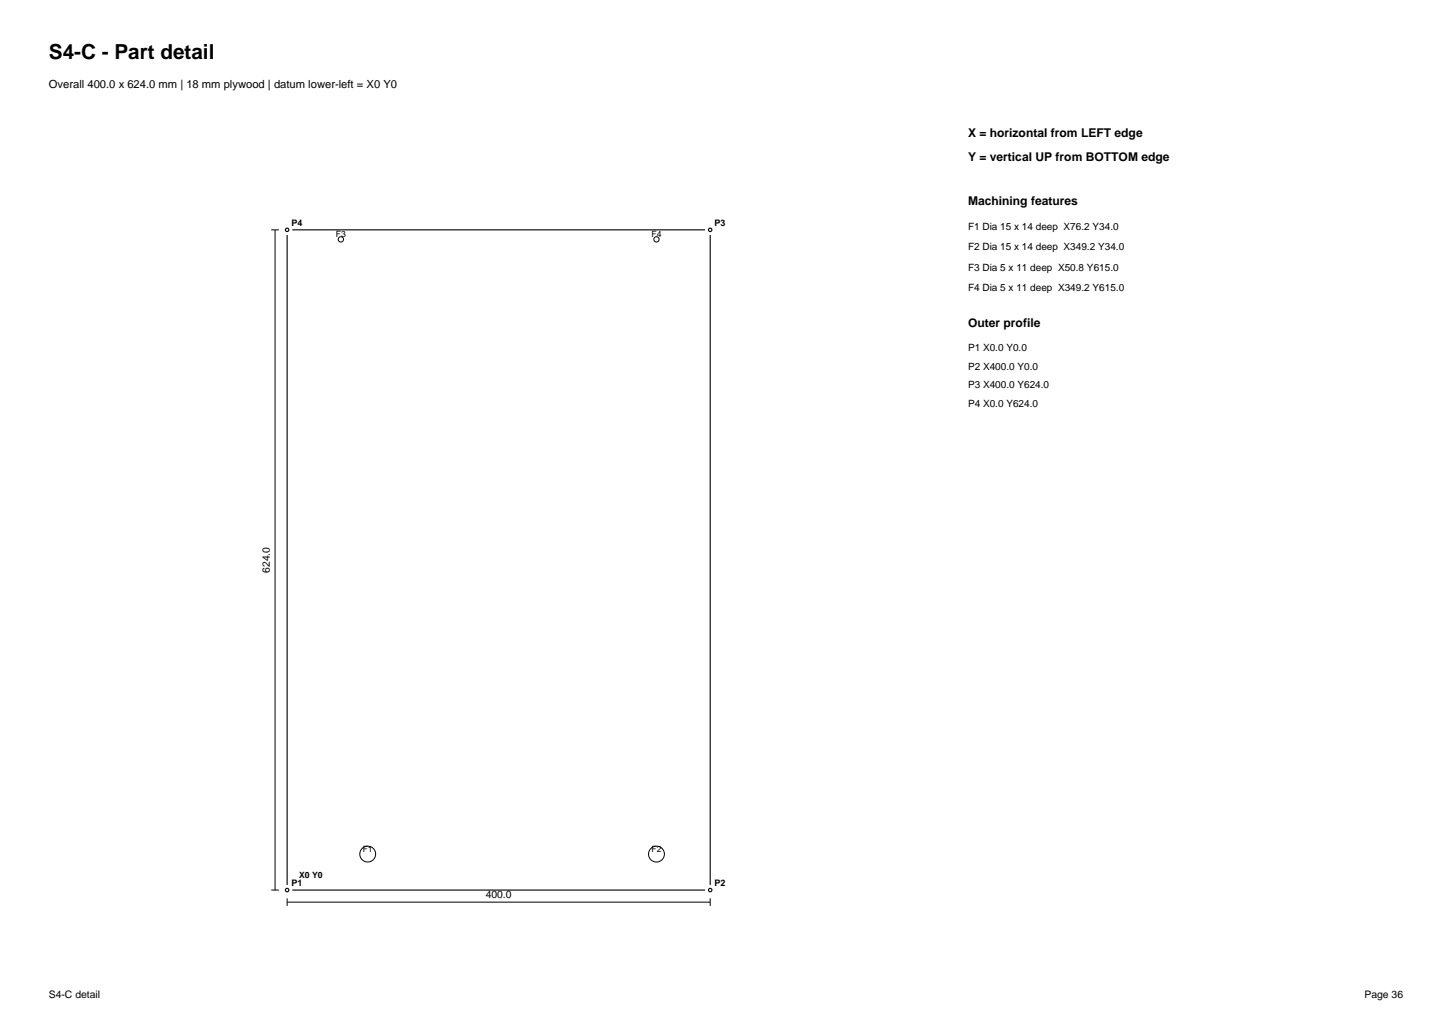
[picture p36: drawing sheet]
<svg xmlns="http://www.w3.org/2000/svg" width="297mm" height="210mm" viewBox="0 0 297 210" stroke-linecap="round" stroke-linejoin="round" font-family="sans-serif">
<defs><g id="words">
<text font-size="4.2" x="10" y="12">S4-C - Part detail</text>
<g font-size="2.5">
<text x="198" y="28">X = horizontal from LEFT edge</text>
<text x="198" y="33">Y = vertical UP from BOTTOM edge</text>
<text x="198" y="42">Machining features</text>
<text x="198" y="66.8">Outer profile</text>
</g>
<text font-size="2.3" x="10" y="18">Overall 400.0 x 624.0 mm | 18 mm plywood | datum lower-left = X0 Y0</text>
<g font-size="2.1">
<text x="55.2" y="117.1" transform="rotate(-90 55.2 117.1)">624.0</text>
<text x="99.4" y="183.6">400.0</text>
<text x="10" y="204">S4-C detail</text>
<text x="279.1" y="204">Page 36</text>
</g>
<g font-size="2">
<text x="198" y="47">F1 Dia 15 x 14 deep X76.2 Y34.0</text>
<text x="198" y="51.2">F2 Dia 15 x 14 deep X349.2 Y34.0</text>
<text x="198" y="55.4">F3 Dia 5 x 11 deep X50.8 Y615.0</text>
<text x="198" y="59.6">F4 Dia 5 x 11 deep X349.2 Y615.0</text>
<text x="198" y="71.8">P1 X0.0 Y0.0</text>
<text x="198" y="75.6">P2 X400.0 Y0.0</text>
<text x="198" y="79.4">P3 X400.0 Y624.0</text>
<text x="198" y="83.2">P4 X0.0 Y624.0</text>
</g>
<g font-size="1.8">
<text x="59.6" y="46.1">P4</text>
<text x="146.2" y="46.1">P3</text>
<text x="68.7" y="48.4">F3</text>
<text x="133.2" y="48.4">F4</text>
<text x="61.2" y="179.5">X0 Y0</text>
<text x="74.2" y="174.1">F1</text>
<text x="133.2" y="174.1">F2</text>
<text x="59.6" y="181.1">P1</text>
<text x="146.2" y="181.1">P2</text>
</g>
</g></defs>
<path d="M58.7 47h86.6v135h-86.6z" fill="none" stroke="#000" stroke-width=".23"/>
<circle cx="58.7" cy="182" r="1.06" fill="#fff"/>
<circle cx="58.7" cy="182" r=".35" fill="none" stroke="#000" stroke-width=".23"/>
<circle cx="145.3" cy="182" r="1.06" fill="#fff"/>
<circle cx="145.3" cy="182" r=".35" fill="none" stroke="#000" stroke-width=".23"/>
<circle cx="145.3" cy="47" r="1.06" fill="#fff"/>
<circle cx="145.3" cy="47" r=".35" fill="none" stroke="#000" stroke-width=".23"/>
<circle cx="58.7" cy="47" r="1.06" fill="#fff"/>
<circle cx="58.7" cy="47" r=".35" fill="none" stroke="#000" stroke-width=".23"/>
<g fill="none" stroke="#000" stroke-width=".2">
<path d="M55.5 47h1.5M56.3 47v135M55.5 182h1.5M58.7 184.5h86.6M58.7 183.7v1.5M145.3 183.7v1.5"/>
<circle cx="69.7" cy="48.9" r=".54"/>
<circle cx="134.3" cy="48.9" r=".54"/>
<circle cx="75.2" cy="174.6" r="1.62"/>
<circle cx="134.3" cy="174.6" r="1.62"/>
</g>
<use href="#words"/>
</svg>
